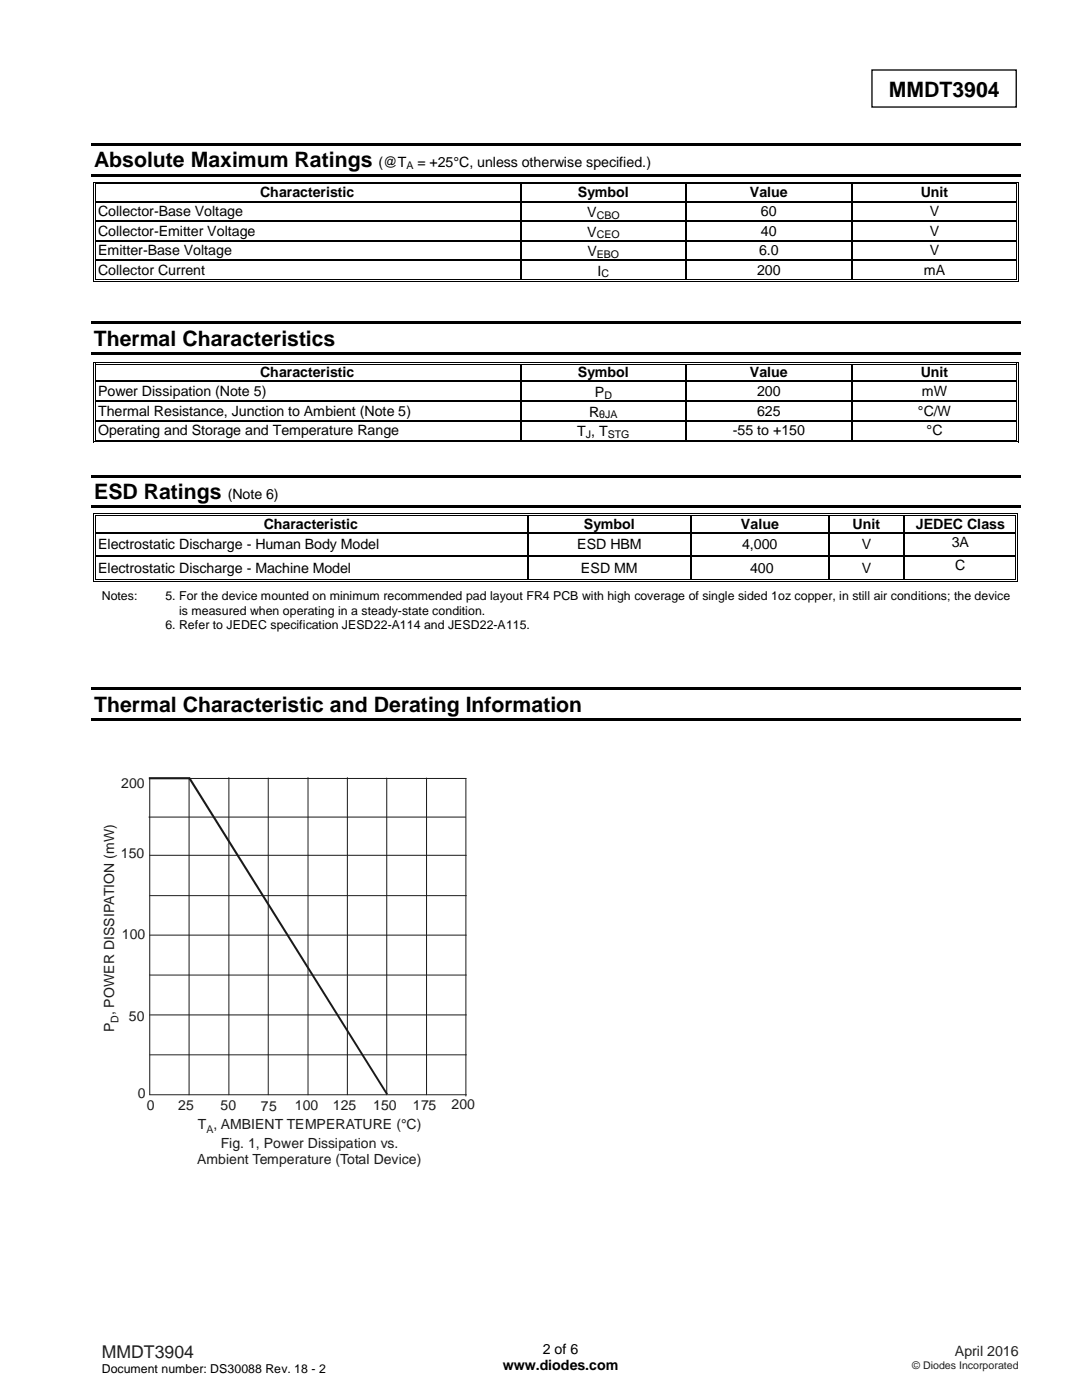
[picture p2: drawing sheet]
<svg xmlns="http://www.w3.org/2000/svg" width="216mm" height="279mm" viewBox="0 0 216 279" stroke-linecap="round" stroke-linejoin="round" font-family="sans-serif">
<defs><g id="words">
<g font-size="4.2">
<text x="177.4" y="19.3">MMDT3904</text>
<text x="18.8" y="33.4">Absolute Maximum Ratings</text>
<text x="18.7" y="69">Thermal Characteristics</text>
<text x="18.8" y="99.6">ESD Ratings</text>
<text x="18.8" y="142">Thermal Characteristic and Derating Information</text>
</g>
<text font-size="3.5" fill="#231f20" x="20.3" y="270.9">MMDT3904</text>
<g font-size="2.8">
<text x="75.5" y="33.4">(@T</text>
<text x="83.3" y="33.4">= +25°C, unless otherwise specified.)</text>
<text x="51.9" y="39.4">Characteristic</text>
<text x="115.3" y="39.4">Symbol</text>
<text x="149.6" y="39.4">Value</text>
<text x="183.7" y="39.4">Unit</text>
<text x="19.6" y="43.1">Collector-Base Voltage</text>
<text x="19.6" y="47">Collector-Emitter Voltage</text>
<text x="117.2" y="43.3">V</text>
<text x="117.2" y="47.2">V</text>
<text x="151.8" y="43.1">60</text>
<text x="151.8" y="47">40</text>
<text x="185.5" y="43.1">V</text>
<text x="185.5" y="47">V</text>
<text x="19.6" y="51">Emitter-Base Voltage</text>
<text x="117.2" y="51.1">V</text>
<text x="151.5" y="51">6.0</text>
<text x="185.5" y="51">V</text>
<text x="19.6" y="54.9">Collector Current</text>
<text x="119.2" y="55">I</text>
<text x="151.1" y="54.9">200</text>
<text x="184.4" y="54.9">mA</text>
<text x="51.9" y="75.3">Characteristic</text>
<text x="115.3" y="75.3">Symbol</text>
<text x="149.6" y="75.3">Value</text>
<text x="183.7" y="75.3">Unit</text>
<text x="19.6" y="79">Power Dissipation (Note 5)</text>
<text x="19.6" y="82.9">Thermal Resistance, Junction to Ambient (Note 5)</text>
<text x="117.5" y="83.1">R</text>
<text x="118.7" y="79.2">P</text>
<text x="151.1" y="79">200</text>
<text x="151.1" y="82.9">625</text>
<text x="183.2" y="82.9">°C/W</text>
<text x="184" y="79">mW</text>
<text x="19.6" y="86.9">Operating and Storage and Temperature Range</text>
<text x="115.2" y="87">T , T</text>
<text x="146.2" y="86.9">-55 to +150</text>
<text x="184.9" y="86.9">°C</text>
<text x="45.4" y="99.6">(Note 6)</text>
<text x="52.6" y="105.5">Characteristic</text>
<text x="116.5" y="105.5">Symbol</text>
<text x="147.9" y="105.5">Value</text>
<text x="170.1" y="105.5">Unit</text>
<text x="182.7" y="105.5">JEDEC Class</text>
<text x="19.6" y="109.7">Electrostatic Discharge - Human Body Model</text>
<text x="115.2" y="109.7">ESD HBM</text>
<text x="148.1" y="109.7">4,000</text>
<text x="172" y="109.7">V</text>
<text x="189.9" y="109.1">3A</text>
<text x="190.6" y="113.8">C</text>
<text x="19.6" y="114.3">Electrostatic Discharge - Machine Model</text>
<text x="115.9" y="114.3">ESD MM</text>
<text x="149.7" y="114.3">400</text>
<text x="172" y="114.3">V</text>
<text x="100.3" y="273.5">www.diodes.com</text>
<text x="108.3" y="270.2">2 of 6</text>
</g>
<g font-size="2.8" fill="#1f1a17">
<text x="24.2" y="157.3">200</text>
<text x="24.1" y="171.2">150</text>
<text x="24.3" y="187.5">100</text>
<text x="25.7" y="203.7">50</text>
<text x="22.8" y="206" transform="rotate(-90 22.8 206)">P , POWER DISSIPATION (mW)</text>
<text x="27.5" y="219.1">0</text>
<text x="29.3" y="221.4">0</text>
<text x="35.5" y="221.5">25</text>
<text x="44" y="221.5">50</text>
<text x="52.1" y="221.7">75</text>
<text x="58.8" y="221.6">100</text>
<text x="66.4" y="221.6">125</text>
<text x="74.5" y="221.5">150</text>
<text x="82.4" y="221.4">175</text>
<text x="90.1" y="221.4">200</text>
<text x="39.5" y="225.3">T , AMBIENT TEMPERATURE (°C)</text>
<text x="39.3" y="232.3">Ambient Temperature (Total Device)</text>
<text x="44.1" y="229.2">Fig. 1, Power Dissipation vs.</text>
</g>
<text font-size="2.8" fill="#231f20" x="190.5" y="270.6">April 2016</text>
<g font-size="2.5">
<text x="20.3" y="119.8">Notes:</text>
<text x="33" y="119.8">5. For the device mounted on minimum recommended pad layout FR4 PCB with high coverage of single sided 1oz copper, in still air conditions; the device</text>
<text x="33" y="125.5">6. Refer to JEDEC specification JESD22-A114 and JESD22-A115.</text>
<text x="35.7" y="122.7">is measured when operating in a steady-state condition.</text>
<text x="20.3" y="274">Document number: DS30088 Rev. 18 - 2</text>
</g>
<g font-size="2.1">
<text x="81.1" y="33.7">A</text>
<text x="119.1" y="43.7">CBO</text>
<text x="119.1" y="47.5">CEO</text>
<text x="119.1" y="51.5">EBO</text>
<text x="120" y="55.4">C</text>
<text x="119.6" y="83.5">θJA</text>
<text x="120.6" y="79.6">D</text>
<text x="116.9" y="87.4">J</text>
<text x="121.3" y="87.4">STG</text>
</g>
<g font-size="2.1" fill="#1f1a17">
<text x="23.6" y="204.2" transform="rotate(-90 23.6 204.2)">D</text>
<text x="41.2" y="226.2">A</text>
</g>
<text font-size="2.1" fill="#231f20" x="182" y="273.2">© Diodes Incorporated</text>
</g></defs>
<path d="M174 14h28.8v7.4h-28.8z" fill="none" stroke="#000" stroke-width=".26"/>
<g fill="#000">
<path d="M18.3 28.6h185.4v.5h-185.4z" fill-rule="evenodd"/>
<path d="M18.3 34.7h185.4v.5h-185.4z" fill-rule="evenodd"/>
<path d="M18.6 36.3h.2v.5h-.2z" fill-rule="evenodd"/>
<path d="M18.6 36.3h.5v.2h-.5z" fill-rule="evenodd"/>
<path d="M18.9 36.6h.2v.2h-.2z" fill-rule="evenodd"/>
<path d="M18.9 36.6h.2v.2h-.2z" fill-rule="evenodd"/>
<path d="M103.7 36.8h.3z" fill-rule="evenodd"/>
<path d="M103.7 36.3h.5v.2h-.5z" fill-rule="evenodd"/>
<path d="M103.7 36.6h.5v.2h-.5z" fill-rule="evenodd"/>
<path d="M136.8 36.8h.3z" fill-rule="evenodd"/>
<path d="M136.8 36.3h.5v.2h-.5z" fill-rule="evenodd"/>
<path d="M136.8 36.6h.5v.2h-.5z" fill-rule="evenodd"/>
<path d="M169.9 36.8h.2z" fill-rule="evenodd"/>
<path d="M169.9 36.3h.5v.2h-.5z" fill-rule="evenodd"/>
<path d="M169.9 36.6h.5v.2h-.5z" fill-rule="evenodd"/>
<path d="M202.8 36.3h.5v.2h-.5z" fill-rule="evenodd"/>
<path d="M202.8 36.6h.1v.2h-.1z" fill-rule="evenodd"/>
<path d="M202.8 36.6h.1v.2h-.1z" fill-rule="evenodd"/>
<path d="M203.1 36.3h.2v.5h-.2z" fill-rule="evenodd"/>
<path d="M18.6 40.1h.2v.3h-.2z" fill-rule="evenodd"/>
<path d="M18.6 44h.2v.2h-.2z" fill-rule="evenodd"/>
<path d="M18.6 47.9h.2v.3h-.2z" fill-rule="evenodd"/>
<path d="M18.6 51.8h.2v.3h-.2z" fill-rule="evenodd"/>
<path d="M18.6 55.8h.2v.5h-.2z" fill-rule="evenodd"/>
<path d="M18.6 56.1h.5v.2h-.5z" fill-rule="evenodd"/>
<path d="M18.9 40.1h.2v.3h-.2z" fill-rule="evenodd"/>
<path d="M18.9 44h.2v.2h-.2z" fill-rule="evenodd"/>
<path d="M18.9 47.9h.2v.3h-.2z" fill-rule="evenodd"/>
<path d="M18.9 51.8h.2v.3h-.2z" fill-rule="evenodd"/>
<path d="M18.9 55.8h.2v.1h-.2z" fill-rule="evenodd"/>
<path d="M18.9 55.8h.2v.1h-.2z" fill-rule="evenodd"/>
<path d="M103.7 40.1h.3v.3h-.3z" fill-rule="evenodd"/>
<path d="M103.7 44h.3v.2h-.3z" fill-rule="evenodd"/>
<path d="M103.7 47.9h.3v.3h-.3z" fill-rule="evenodd"/>
<path d="M103.7 51.8h.3v.3h-.3z" fill-rule="evenodd"/>
<path d="M103.7 55.8h.5v.1h-.5z" fill-rule="evenodd"/>
<path d="M103.7 56.1h.5v.2h-.5z" fill-rule="evenodd"/>
<path d="M136.8 40.1h.3v.3h-.3z" fill-rule="evenodd"/>
<path d="M136.8 44h.3v.2h-.3z" fill-rule="evenodd"/>
<path d="M136.8 47.9h.3v.3h-.3z" fill-rule="evenodd"/>
<path d="M136.8 51.8h.3v.3h-.3z" fill-rule="evenodd"/>
<path d="M136.8 55.8h.5v.1h-.5z" fill-rule="evenodd"/>
<path d="M136.8 56.1h.5v.2h-.5z" fill-rule="evenodd"/>
<path d="M169.9 40.1h.2v.3h-.2z" fill-rule="evenodd"/>
<path d="M169.9 44h.2v.2h-.2z" fill-rule="evenodd"/>
<path d="M169.9 47.9h.2v.3h-.2z" fill-rule="evenodd"/>
<path d="M169.9 51.8h.2v.3h-.2z" fill-rule="evenodd"/>
<path d="M169.9 55.8h.5v.1h-.5z" fill-rule="evenodd"/>
<path d="M169.9 56.1h.5v.2h-.5z" fill-rule="evenodd"/>
<path d="M202.8 40.1h.1v.3h-.1z" fill-rule="evenodd"/>
<path d="M202.8 44h.1v.2h-.1z" fill-rule="evenodd"/>
<path d="M202.8 47.9h.1v.3h-.1z" fill-rule="evenodd"/>
<path d="M202.8 51.8h.1v.3h-.1z" fill-rule="evenodd"/>
<path d="M202.8 56.1h.5v.2h-.5z" fill-rule="evenodd"/>
<path d="M202.8 55.8h.1v.1h-.1z" fill-rule="evenodd"/>
<path d="M202.8 55.8h.1v.1h-.1z" fill-rule="evenodd"/>
<path d="M203.1 40.1h.2v.3h-.2z" fill-rule="evenodd"/>
<path d="M203.1 44h.2v.2h-.2z" fill-rule="evenodd"/>
<path d="M203.1 47.9h.2v.3h-.2z" fill-rule="evenodd"/>
<path d="M203.1 51.8h.2v.3h-.2z" fill-rule="evenodd"/>
<path d="M203.1 55.8h.2v.5h-.2z" fill-rule="evenodd"/>
<path d="M18.2 64.1h185.5v.6h-185.5z" fill-rule="evenodd"/>
<path d="M18.2 70.3h185.5v.5h-185.5z" fill-rule="evenodd"/>
<path d="M18.6 72.2h.2v.6h-.2z" fill-rule="evenodd"/>
<path d="M18.6 72.2h.5v.2h-.5z" fill-rule="evenodd"/>
<path d="M18.6 76h.2v.2h-.2z" fill-rule="evenodd"/>
<path d="M18.9 72.6h.2v.2h-.2z" fill-rule="evenodd"/>
<path d="M18.9 72.6h.2v.1h-.2z" fill-rule="evenodd"/>
<path d="M18.9 76h.2v.2h-.2z" fill-rule="evenodd"/>
<path d="M103.7 72.7l.3 .1z" fill-rule="evenodd"/>
<path d="M103.7 72.2h.5v.2h-.5z" fill-rule="evenodd"/>
<path d="M103.7 72.6h.5v.1h-.5z" fill-rule="evenodd"/>
<path d="M103.7 76h.3v.2h-.3z" fill-rule="evenodd"/>
<path d="M136.8 72.7l.3 .1z" fill-rule="evenodd"/>
<path d="M136.8 72.2h.5v.2h-.5z" fill-rule="evenodd"/>
<path d="M136.8 72.6h.5v.1h-.5z" fill-rule="evenodd"/>
<path d="M136.8 76h.3v.2h-.3z" fill-rule="evenodd"/>
<path d="M169.9 72.7l.2 .1z" fill-rule="evenodd"/>
<path d="M169.9 72.2h.5v.2h-.5z" fill-rule="evenodd"/>
<path d="M169.9 72.6h.5v.1h-.5z" fill-rule="evenodd"/>
<path d="M169.9 76h.2v.2h-.2z" fill-rule="evenodd"/>
<path d="M202.8 72.2h.5v.2h-.5z" fill-rule="evenodd"/>
<path d="M202.8 72.6h.1v.2h-.1z" fill-rule="evenodd"/>
<path d="M202.8 72.6h.1v.1h-.1z" fill-rule="evenodd"/>
<path d="M202.8 76h.1v.2h-.1z" fill-rule="evenodd"/>
<path d="M203.1 72.2h.2v.6h-.2z" fill-rule="evenodd"/>
<path d="M203.1 76h.2v.2h-.2z" fill-rule="evenodd"/>
<path d="M18.3 94.8h185.4v.5h-185.4z" fill-rule="evenodd"/>
<path d="M18.6 79.9h.2v.2h-.2z" fill-rule="evenodd"/>
<path d="M18.6 83.8h.2v.3h-.2z" fill-rule="evenodd"/>
<path d="M18.6 87.8h.2v.5h-.2z" fill-rule="evenodd"/>
<path d="M18.6 88.1h.5v.2h-.5z" fill-rule="evenodd"/>
<path d="M18.9 79.9h.2v.2h-.2z" fill-rule="evenodd"/>
<path d="M18.9 83.8h.2v.3h-.2z" fill-rule="evenodd"/>
<path d="M18.9 87.8h.2v.1h-.2z" fill-rule="evenodd"/>
<path d="M18.9 87.8h.2v.1h-.2z" fill-rule="evenodd"/>
<path d="M103.7 79.9h.3v.2h-.3z" fill-rule="evenodd"/>
<path d="M103.7 83.8h.3v.3h-.3z" fill-rule="evenodd"/>
<path d="M103.7 87.8h.5v.1h-.5z" fill-rule="evenodd"/>
<path d="M103.7 88.1h.5v.2h-.5z" fill-rule="evenodd"/>
<path d="M136.8 79.9h.3v.2h-.3z" fill-rule="evenodd"/>
<path d="M136.8 83.8h.3v.3h-.3z" fill-rule="evenodd"/>
<path d="M136.8 87.8h.5v.1h-.5z" fill-rule="evenodd"/>
<path d="M136.8 88.1h.5v.2h-.5z" fill-rule="evenodd"/>
<path d="M169.9 79.9h.2v.2h-.2z" fill-rule="evenodd"/>
<path d="M169.9 83.8h.2v.3h-.2z" fill-rule="evenodd"/>
<path d="M169.9 87.8h.5v.1h-.5z" fill-rule="evenodd"/>
<path d="M169.9 88.1h.5v.2h-.5z" fill-rule="evenodd"/>
<path d="M202.8 79.9h.1v.2h-.1z" fill-rule="evenodd"/>
<path d="M202.8 83.8h.1v.3h-.1z" fill-rule="evenodd"/>
<path d="M202.8 88.1h.5v.2h-.5z" fill-rule="evenodd"/>
<path d="M202.8 87.8h.1v.1h-.1z" fill-rule="evenodd"/>
<path d="M202.8 87.8h.1v.1h-.1z" fill-rule="evenodd"/>
<path d="M203.1 79.9h.2v.2h-.2z" fill-rule="evenodd"/>
<path d="M203.1 83.8h.2v.3h-.2z" fill-rule="evenodd"/>
<path d="M203.1 87.8h.2v.5h-.2z" fill-rule="evenodd"/>
<path d="M18.3 100.9h185.4v.5h-185.4z" fill-rule="evenodd"/>
<path d="M18.5 102.5h.2v.5h-.2z" fill-rule="evenodd"/>
<path d="M18.5 102.5h.5v.1h-.5z" fill-rule="evenodd"/>
<path d="M18.5 106.2h.2v.3h-.2z" fill-rule="evenodd"/>
<path d="M18.5 110.9h.2v.2h-.2z" fill-rule="evenodd"/>
<path d="M18.5 115.6h.2v.5h-.2z" fill-rule="evenodd"/>
<path d="M18.5 115.9h.5v.2h-.5z" fill-rule="evenodd"/>
<path d="M18.9 102.8h.1v.2h-.1z" fill-rule="evenodd"/>
<path d="M18.9 102.8h.1v.2h-.1z" fill-rule="evenodd"/>
<path d="M18.9 106.2h.1v.3h-.1z" fill-rule="evenodd"/>
<path d="M18.9 110.9h.1v.2h-.1z" fill-rule="evenodd"/>
<path d="M18.9 115.6h.1v.2h-.1z" fill-rule="evenodd"/>
<path d="M18.9 115.6h.1v.2h-.1z" fill-rule="evenodd"/>
<path d="M105.2 103h.3z" fill-rule="evenodd"/>
<path d="M105.2 102.5h.5v.1h-.5z" fill-rule="evenodd"/>
<path d="M105.2 102.8h.5v.2h-.5z" fill-rule="evenodd"/>
<path d="M105.2 106.2h.3v.3h-.3z" fill-rule="evenodd"/>
<path d="M105.2 110.9h.3v.2h-.3z" fill-rule="evenodd"/>
<path d="M105.2 115.6h.5v.2h-.5z" fill-rule="evenodd"/>
<path d="M105.2 115.9h.5v.2h-.5z" fill-rule="evenodd"/>
<path d="M137.7 103h.3z" fill-rule="evenodd"/>
<path d="M137.7 102.5h.5v.1h-.5z" fill-rule="evenodd"/>
<path d="M137.7 102.8h.5v.2h-.5z" fill-rule="evenodd"/>
<path d="M137.7 106.2h.3v.3h-.3z" fill-rule="evenodd"/>
<path d="M137.7 110.9h.3v.2h-.3z" fill-rule="evenodd"/>
<path d="M137.7 115.6h.5v.2h-.5z" fill-rule="evenodd"/>
<path d="M137.7 115.9h.5v.2h-.5z" fill-rule="evenodd"/>
<path d="M165.3 103h.2z" fill-rule="evenodd"/>
<path d="M165.3 102.5h.5v.1h-.5z" fill-rule="evenodd"/>
<path d="M165.3 102.8h.5v.2h-.5z" fill-rule="evenodd"/>
<path d="M165.3 106.2h.2v.3h-.2z" fill-rule="evenodd"/>
<path d="M165.3 110.9h.2v.2h-.2z" fill-rule="evenodd"/>
<path d="M165.3 115.6h.5v.2h-.5z" fill-rule="evenodd"/>
<path d="M165.3 115.9h.5v.2h-.5z" fill-rule="evenodd"/>
<path d="M180.2 103h.3z" fill-rule="evenodd"/>
<path d="M180.2 102.5h.6v.1h-.6z" fill-rule="evenodd"/>
<path d="M180.2 102.8h.6v.2h-.6z" fill-rule="evenodd"/>
<path d="M180.2 106.2h.3v.3h-.3z" fill-rule="evenodd"/>
<path d="M180.2 110.9h.3v.2h-.3z" fill-rule="evenodd"/>
<path d="M180.2 115.6h.6v.2h-.6z" fill-rule="evenodd"/>
<path d="M180.2 115.9h.6v.2h-.6z" fill-rule="evenodd"/>
<path d="M202.6 102.5h.6v.1h-.6z" fill-rule="evenodd"/>
<path d="M202.6 102.8h.2v.2h-.2z" fill-rule="evenodd"/>
<path d="M202.6 102.8h.2v.2h-.2z" fill-rule="evenodd"/>
<path d="M202.6 106.2h.2v.3h-.2z" fill-rule="evenodd"/>
<path d="M202.6 110.9h.2v.2h-.2z" fill-rule="evenodd"/>
<path d="M202.6 115.9h.6v.2h-.6z" fill-rule="evenodd"/>
<path d="M202.6 115.6h.2v.2h-.2z" fill-rule="evenodd"/>
<path d="M202.6 115.6h.2v.2h-.2z" fill-rule="evenodd"/>
<path d="M203 102.5h.2v.5h-.2z" fill-rule="evenodd"/>
<path d="M203 106.2h.2v.3h-.2z" fill-rule="evenodd"/>
<path d="M203 110.9h.2v.2h-.2z" fill-rule="evenodd"/>
<path d="M203 115.6h.2v.5h-.2z" fill-rule="evenodd"/>
<path d="M18.3 137.2h185.4v.5h-185.4z" fill-rule="evenodd"/>
<path d="M18.3 143.3h185.4v.5h-185.4z" fill-rule="evenodd"/>
</g>
<g fill="none" stroke="#000" stroke-width=".2">
<path d="M18.7 36.8v3.3M19 36.8v3.3M19.1 36.4h84.6M19.1 36.7h84.6M104.2 36.4h32.6M104.2 36.7h32.6M137.3 36.4h32.6M137.3 36.7h32.6M170.4 36.4h32.4M170.4 36.7h32.4M202.9 36.8v3.3M203.2 36.8v3.3"/>
<path d="M18.7 40.4v3.6M18.7 44.2v3.7M18.7 48.2v3.6M18.7 52.1v3.7M19 40.4v3.6M19 44.2v3.7M19 48.2v3.6M19 52.1v3.7M19.1 56.2h84.6M19.1 55.8h84.6M104.2 56.2h32.6M104.2 55.8h32.6"/>
<path d="M137.3 56.2h32.6M137.3 55.8h32.6M170.4 56.2h32.4M170.4 55.8h32.4M202.9 40.4v3.6M202.9 44.2v3.7M202.9 48.2v3.6M202.9 52.1v3.7M203.2 40.4v3.6M203.2 44.2v3.7M203.2 48.2v3.6M203.2 52.1v3.7"/>
<path d="M18.7 72.8v3.2M18.7 76.2v3.7M19 72.8v3.2M19 76.2v3.7M19.1 72.3h84.6M19.1 72.7h84.6M104.2 72.3h32.6M104.2 72.7h32.6M137.3 72.3h32.6M137.3 72.7h32.6M170.4 72.3h32.4M170.4 72.7h32.4"/>
<path d="M202.9 72.8v3.2M202.9 76.2v3.7M203.2 72.8v3.2M203.2 76.2v3.7M18.7 80.1v3.7M18.7 84.1v3.7M19 80.1v3.7M19 84.1v3.7M19.1 88.2h84.6M19.1 87.8h84.6M104.2 88.2h32.6M104.2 87.8h32.6"/>
<path d="M137.3 88.2h32.6M137.3 87.8h32.6M170.4 88.2h32.4M170.4 87.8h32.4M202.9 80.1v3.7M202.9 84.1v3.7M203.2 80.1v3.7M203.2 84.1v3.7M18.6 103v3.2M18.6 106.5v4.4M18.6 111.1v4.5M19 103v3.2"/>
<path d="M19 106.5v4.4M19 111.1v4.5M19 102.5h86.2M19 102.9h86.2M19 116h86.2M19 115.7h86.2M105.7 102.5h32M105.7 102.9h32M105.7 116h32M105.7 115.7h32M138.2 102.5h27.1M138.2 102.9h27.1"/>
<path d="M138.2 116h27.1M138.2 115.7h27.1M165.8 102.5h14.4M165.8 102.9h14.4M165.8 116h14.4M165.8 115.7h14.4M180.8 102.5h21.8M180.8 102.9h21.8M180.8 116h21.8M180.8 115.7h21.8M202.7 103v3.2M202.7 106.5v4.4"/>
<path d="M202.7 111.1v4.5M203.1 103v3.2M203.1 106.5v4.4M203.1 111.1v4.5"/>
</g>
<g fill="none" stroke="#000" stroke-width=".25">
<path d="M103.9 36.8v3.3M136.9 36.8v3.3M170 36.8v3.3M19.1 40.2h84.6M19.1 44.1h84.6M19.1 48.1h84.6M19.1 52h84.6M103.9 40.4v3.6M103.9 44.2v3.7M103.9 48.2v3.6M103.9 52.1v3.7M104 40.2h32.8"/>
<path d="M104 44.1h32.8M104 48.1h32.8M104 52h32.8M136.9 40.4v3.6M136.9 44.2v3.7M136.9 48.2v3.6M136.9 52.1v3.7M137.1 40.2h32.8M137.1 44.1h32.8M137.1 48.1h32.8M137.1 52h32.8M170 40.4v3.6"/>
<path d="M170 44.2v3.7M170 48.2v3.6M170 52.1v3.7M170.1 40.2h32.7M170.1 44.1h32.7M170.1 48.1h32.7M170.1 52h32.7M19.1 76.1h84.6M103.9 72.8v3.2M103.9 76.2v3.7M104 76.1h32.8M136.9 72.8v3.2"/>
<path d="M136.9 76.2v3.7M137.1 76.1h32.8M170 72.8v3.2M170 76.2v3.7M170.1 76.1h32.7M19.1 80h84.6M19.1 84h84.6M103.9 80.1v3.7M103.9 84.1v3.7M104 80h32.8M104 84h32.8M136.9 80.1v3.7"/>
<path d="M136.9 84.1v3.7M137.1 80h32.8M137.1 84h32.8M170 80.1v3.7M170 84.1v3.7M170.1 80h32.7M170.1 84h32.7M19 106.4h86.2M19 111h86.2M105.3 103v3.2M105.3 106.5v4.4M105.3 111.1v4.5"/>
<path d="M105.5 106.4h32.2M105.5 111h32.2M137.9 103v3.2M137.9 106.5v4.4M137.9 111.1v4.5M138 106.4h27.3M138 111h27.3M165.4 103v3.2M165.4 106.5v4.4M165.4 111.1v4.5M165.5 106.4h14.7M165.5 111h14.7"/>
<path d="M180.4 103v3.2M180.4 106.5v4.4M180.4 111.1v4.5M180.5 106.4h22.1M180.5 111h22.1"/>
</g>
<g fill="none" stroke="#1f1a17" stroke-width=".2">
<path d="M29.9 155.4v63.1h63.1M29.9 155.4h63.1M37.7 155.3v63.2M45.7 155.2v63.3M53.5 155.3v63.2M61.5 155.2v63.3M69.3 155.2v63.3M77.2 155.3v63.2M29.7 163.1h63.2M29.9 170.7h63.1M29.9 178.7h63.1M29.9 194.6h63.1"/>
<path d="M29.9 186.6h63.1M29.9 210.5h63.1M29.9 202.6h63.1"/>
</g>
<path d="M29.7 155.1h8.1v.4h-8.1zM37.8 155.1l.2 .1-.2 .2zM37.6 155.4l.4-.2 39.4 63.1-.3 .2z" fill="#1f1a17"/>
<path d="M85.1 155.3v63.2M93 155.5v63.2" fill="none" stroke="#1f1a17" stroke-width=".2"/>
<use href="#words"/>
</svg>
